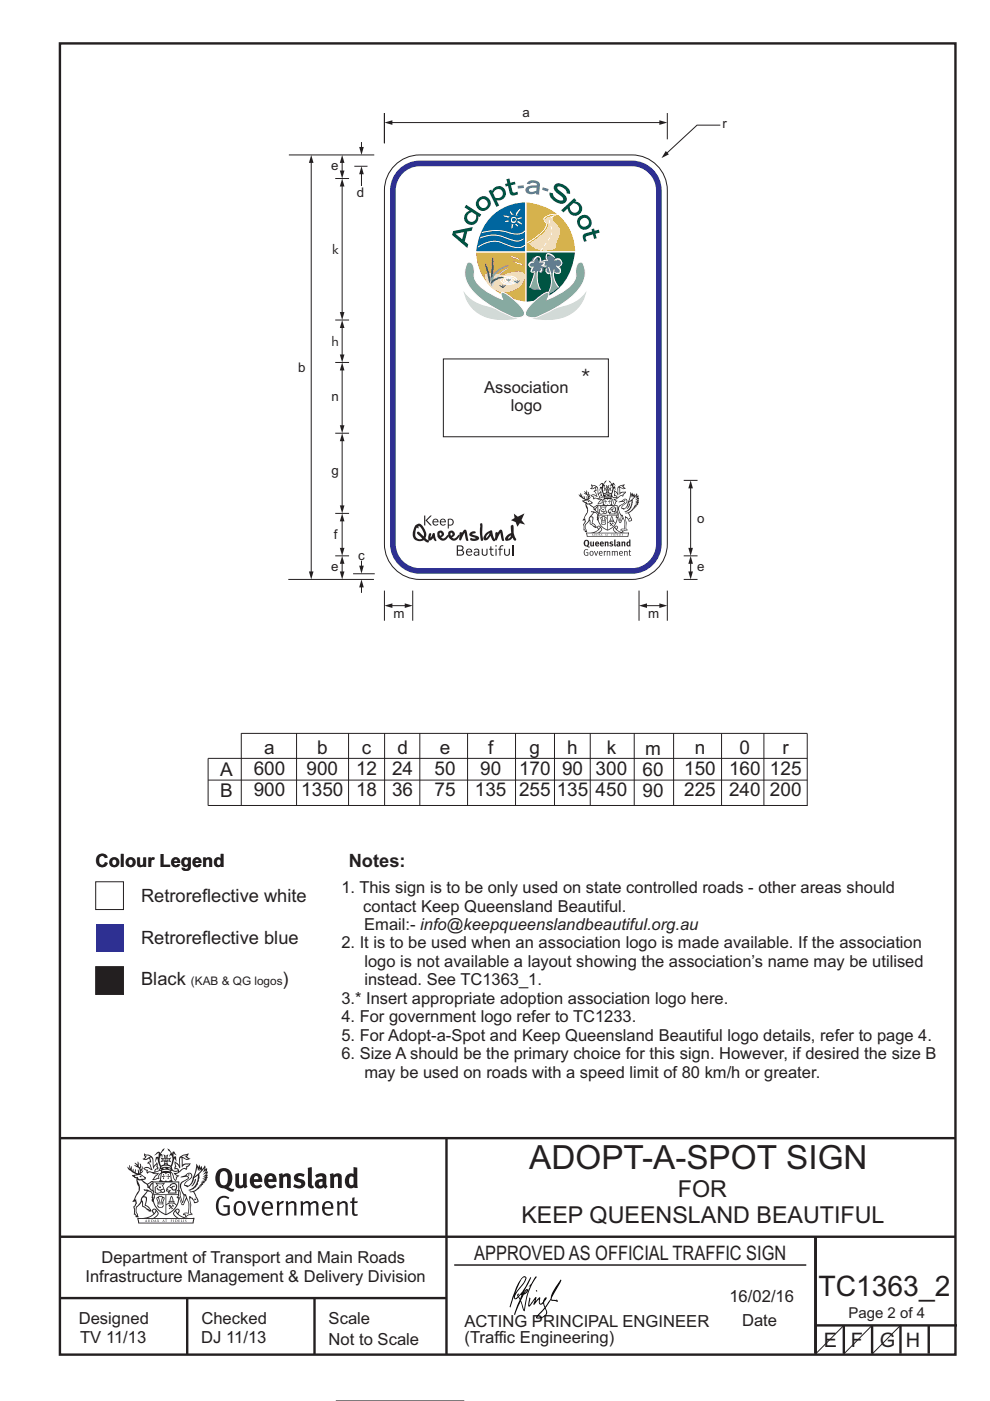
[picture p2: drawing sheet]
<svg xmlns="http://www.w3.org/2000/svg" width="210mm" height="297mm" viewBox="0 0 210 297" stroke-linecap="round" stroke-linejoin="round" font-family="sans-serif">
<defs><g id="words">
<text font-size="7.1" fill="#231f20" x="112.3" y="247.9">ADOPT-A-SPOT SIGN</text>
<text font-size="6" fill="#231f20" x="173.6" y="274.8">TC1363_2</text>
<g font-size="4.9" fill="#231f20">
<text x="143.8" y="253.8">FOR</text>
<text x="110.6" y="259.4">KEEP QUEENSLAND BEAUTIFUL</text>
</g>
<g font-size="4.2" fill="#231f20">
<text x="123.2" y="81.2">*</text>
<text x="100.6" y="267.2">APPROVED AS OFFICIAL TRAFFIC SIGN</text>
<text x="174.7" y="285.6">E</text>
<text x="180.5" y="285.6">F</text>
<text x="186.6" y="285.6">G</text>
<text x="192.1" y="285.6">H</text>
</g>
<g font-size="4" fill="#231f20">
<text x="56.1" y="159.8">a</text>
<text x="67.3" y="159.8">b</text>
<text x="76.7" y="159.8">c</text>
<text x="84.3" y="159.8">d</text>
<text x="93.3" y="159.8">e</text>
<text x="103.5" y="159.8">f</text>
<text x="112.3" y="159.8">g</text>
<text x="120.3" y="159.8">h</text>
<text x="128.7" y="159.8">k</text>
<text x="136.9" y="160">m</text>
<text x="147.4" y="159.8">n</text>
<text x="156.9" y="159.8">0</text>
<text x="166" y="159.8">r</text>
<text x="46.7" y="164.5">A</text>
<text x="53.8" y="164.3">600</text>
<text x="65" y="164.3">900</text>
<text x="75.5" y="164.3">12</text>
<text x="83.2" y="164.3">24</text>
<text x="92.2" y="164.3">50</text>
<text x="101.8" y="164.3">90</text>
<text x="110.1" y="164.3">170</text>
<text x="119.2" y="164.3">90</text>
<text x="126.3" y="164.3">300</text>
<text x="136.3" y="164.5">60</text>
<text x="145.1" y="164.3">150</text>
<text x="154.6" y="164.3">160</text>
<text x="163.3" y="164.3">125</text>
<text x="46.7" y="169">B</text>
<text x="53.8" y="168.8">900</text>
<text x="63.9" y="168.8">1350</text>
<text x="75.5" y="168.8">18</text>
<text x="83.2" y="168.8">36</text>
<text x="92.2" y="168.8">75</text>
<text x="100.7" y="168.8">135</text>
<text x="110.1" y="168.8">255</text>
<text x="118.1" y="168.8">135</text>
<text x="126.3" y="168.8">450</text>
<text x="136.3" y="169">90</text>
<text x="145.1" y="168.8">225</text>
<text x="154.6" y="168.8">240</text>
<text x="163.3" y="168.8">200</text>
</g>
<g font-size="3.9" fill="#231f20">
<text x="20.3" y="183.8">Colour Legend</text>
<text x="74" y="183.8">Notes:</text>
<text x="29.9" y="191.3">Retroreflective white</text>
<text x="29.9" y="200.2">Retroreflective blue</text>
<text x="29.9" y="208.9">Black</text>
<text x="59.9" y="208.9">)</text>
</g>
<g font-size="3.5" fill="#231f20">
<text x="102.7" y="83.3">Association</text>
<text x="108.4" y="87.2">logo</text>
<text x="72.4" y="189.4">1. This sign is to be only used on state controlled roads - other areas should</text>
<text x="77" y="193.3">contact Keep Queensland Beautiful.</text>
<text x="77.3" y="197.2">Email:- info@keepqueenslandbeautiful.org.au</text>
<text x="72.4" y="201.1">2. It is to be used when an association logo is made available. If the association</text>
<text x="77.3" y="205">logo is not available a layout showing the association’s name may be utilised</text>
<text x="77.3" y="208.9">instead. See TC1363_1.</text>
<text x="72.4" y="212.8">3.* Insert appropriate adoption association logo here.</text>
<text x="72.4" y="216.7">4. For government logo refer to TC1233.</text>
<text x="72.4" y="220.6">5. For Adopt-a-Spot and Keep Queensland Beautiful logo details, refer to page 4.</text>
<text x="72.4" y="224.5">6. Size A should be the primary choice for this sign. However, if desired the size B</text>
<text x="77.3" y="228.5">may be used on roads with a speed limit of 80 km/h or greater.</text>
<text x="21.5" y="267.8">Department of Transport and Main Roads</text>
<text x="18.1" y="271.8">Infrastructure Management &amp; Delivery Division</text>
<text x="16.7" y="280.7">Designed</text>
<text x="42.7" y="280.7">Checked</text>
<text x="69.7" y="280.7">Scale</text>
<text x="98.5" y="281.4">ACTING PRINCIPAL ENGINEER</text>
<text x="154.7" y="276.1">16/02/16</text>
<text x="157.4" y="281.2">Date</text>
<text x="17" y="284.8">TV 11/13</text>
<text x="42.7" y="284.8">DJ 11/13</text>
<text x="69.7" y="285.2">Not to Scale</text>
<text x="98.5" y="284.8">(Traffic Engineering)</text>
</g>
<text font-size="3.2" fill="#231f20" x="180" y="279.4">Page 2 of 4</text>
<g font-size="2.8" fill="#231f20">
<text x="110.8" y="24.7">a</text>
<text x="153.2" y="27.1">r</text>
<text x="70.2" y="36.1">e</text>
<text x="75.7" y="41.7">d</text>
<text x="70.5" y="53.9">k</text>
<text x="70.3" y="73.4">h</text>
<text x="63.2" y="78.8">b</text>
<text x="70.3" y="85.1">n</text>
<text x="70.3" y="100.8">g</text>
<text x="147.9" y="110.9">o</text>
<text x="70.8" y="114.4">f</text>
<text x="76" y="118.7">c</text>
<text x="70.2" y="121.1">e</text>
<text x="147.9" y="121">e</text>
<text x="83.5" y="131">m</text>
<text x="137.5" y="131">m</text>
</g>
<text font-size="2.5" fill="#231f20" x="40.5" y="208.9">(KAB &amp; QG logos</text>
</g></defs>
<g fill="none" stroke="#231f20" stroke-width=".51">
<path d="M12.7 9.2h190v278h-190zM12.7 241.3h189.9M94.7 241.4v45.8M12.7 275.2h82M12.7 262.2h190.1M39.7 275.2v12M66.7 275.2v12M173 262.2v24.8M173 281h30M179 281v6M185 281v6M191 281v6"/>
<path d="M197 281v6"/>
</g>
<path d="M96.4 268.2h74.6" fill="none" stroke="#231f20" stroke-width=".21"/>
<g fill="#231f20">
<path d="M47 248.5a2.55 2.55 0 0 0 0 2.7l.3 .1a.81 .81 0 0 0 1-.9v-.6a1.04 1.04 0 0 0-1.1-1.5zM46.3 248.1a1.82 1.82 0 0 1 2.1-.2 1.82 1.82 0 0 1 .9 1.9 2.29 2.29 0 0 1-.8 1.9l.7 .3h.5l-.2 .6a2.87 2.87 0 0 1-2-.7 2.12 2.12 0 0 1-1.7-3.1z" fill-rule="evenodd"/>
<path d="M49.9 248.9l.8-.2v2a.46 .46 0 0 0 .2 .6 .46 .46 0 0 0 .7-.2v-2.2l.7-.2v2.4l.2 .5-.6 .4-.2-.3a1.02 1.02 0 0 1-1.2 .2 1.02 1.02 0 0 1-.6-1.1z" fill-rule="evenodd"/>
<path d="M54 249.5l-.1 .5h.9a.49 .49 0 0 0-.2-.6 .49 .49 0 0 0-.6 .1zM53.4 249.2a1.34 1.34 0 0 1 1.6-.3 1.34 1.34 0 0 1 .6 1.5v.2h-1.7a.77 .77 0 0 0 .5 .8 .77 .77 0 0 0 .9-.3l.3 .4a1.59 1.59 0 0 1-2.1 .2 1.59 1.59 0 0 1-.4-2z" fill-rule="evenodd"/>
<path d="M57 249.5l-.1 .5h.9a.49 .49 0 0 0-.2-.6 .49 .49 0 0 0-.6 .1zM56.4 249.2a1.34 1.34 0 0 1 1.6-.3 1.34 1.34 0 0 1 .7 1.5v.2h-1.8a.77 .77 0 0 0 .5 .8 .77 .77 0 0 0 .9-.3l.3 .4a1.59 1.59 0 0 1-2 .2 1.59 1.59 0 0 1-.5-2z" fill-rule="evenodd"/>
<path d="M59.1 248.9l.8-.2 .1 .4a.95 .95 0 0 1 1-.3 .95 .95 0 0 1 .7 .8v2.3h-.8v-2.3a.46 .46 0 0 0-.8 .1v2.2h-.9z" fill-rule="evenodd"/>
<path d="M62.5 249.1a1.75 1.75 0 0 1 2.1-.1l-.2 .5-.6-.2a.43 .43 0 0 0-.6 .3l.4 .3a1.04 1.04 0 0 1 1.2 1.2 1.04 1.04 0 0 1-1.4 .9l-1.2-.4 .3-.6 1 .4 .4-.4a.88 .88 0 0 0-1-.5l-.4-.2-.1-.4z" fill-rule="evenodd"/>
<path d="M65.3 247.6l.8-.2 .1 3.8 .2 .2 .2 .5a.88 .88 0 0 1-1-.1 .88 .88 0 0 1-.3-1z" fill-rule="evenodd"/>
<path d="M67.8 250.6a.43 .43 0 0 0-.1 .7 .43 .43 0 0 0 .7-.1v-.7zM66.8 249.2a1.7 1.7 0 0 1 2.4 .1v1.8l.3 .4-.4 .5-.5-.3a1.03 1.03 0 0 1-1.7-.2 1.03 1.03 0 0 1 .8-1.5h.7v-.4a.8 .8 0 0 0-1.2 .1z" fill-rule="evenodd"/>
<path d="M69.9 248.9l.8-.2 .1 .4a.95 .95 0 0 1 1-.3 .95 .95 0 0 1 .7 .8v2.3h-.8v-2.3a.46 .46 0 0 0-.8 .1v2.2h-.8z" fill-rule="evenodd"/>
<path d="M74.3 249.5a1.48 1.48 0 0 0 0 1.7l.4 .1 .3-.2v-1.5l-.3-.2zM75 247.4l.8 .2 .1 4.3h-.7l-.1-.2a1.26 1.26 0 0 1-1.4 0 1.26 1.26 0 0 1-.6-1.3 1.29 1.29 0 0 1 .5-1.3 1.29 1.29 0 0 1 1.4-.2z" fill-rule="evenodd"/>
<path d="M46.4 253.9a1.72 1.72 0 0 1 2.2 0l-.2 .3a1.24 1.24 0 0 0-1.4-.1 1.24 1.24 0 0 0-.7 1.3 1.49 1.49 0 0 0 1.3 2l.7-.2v-1.3h-.9l-.1-.4h1.4v2a1.93 1.93 0 0 1-2.2-.1 1.93 1.93 0 0 1-.7-2.2l.2-.7z" fill-rule="evenodd"/>
<path d="M50.3 255.2a1.65 1.65 0 0 0 .3 2.2 .99 .99 0 0 0 1-1.5 .78 .78 0 0 0-.4-.8 .78 .78 0 0 0-.9 .1zM50 254.9a1.33 1.33 0 0 1 1.6-.1 1.33 1.33 0 0 1 .5 1.5 1.31 1.31 0 0 1-1.3 1.5 1.31 1.31 0 0 1-1.3-1.6l.1-.5z" fill-rule="evenodd"/>
<path d="M52.5 254.7l.4-.1 .9 2.6 .8-2.5h.5l-1.1 3h-.5z" fill-rule="evenodd"/>
<path d="M56.2 255.2l-.2 .7h1.4a.7 .7 0 0 0-.3-.8 .7 .7 0 0 0-.9 .1zM55.9 255a1.22 1.22 0 0 1 1.5-.2 1.22 1.22 0 0 1 .5 1.5h-1.9a.93 .93 0 0 0 .5 1 .93 .93 0 0 0 1.2-.2l.1 .3a1.43 1.43 0 0 1-1.7 .1 1.43 1.43 0 0 1-.6-1.7z" fill-rule="evenodd"/>
<path d="M58.7 254.8l.4-.2 .1 .5 .4-.3 .6-.2-.2 .6a.66 .66 0 0 0-.8 .6v1.9h-.4z" fill-rule="evenodd"/>
<path d="M60.6 254.8l.4-.2 .1 .5a.94 .94 0 0 1 1-.4 .94 .94 0 0 1 .8 .7v2.3h-.5l-.1-2.5a.81 .81 0 0 0-1.2 .3v2.2h-.4z" fill-rule="evenodd"/>
<path d="M63.7 254.7l.5-.1 .1 .5 .4-.3a.78 .78 0 0 1 1.1 .3 .9 .9 0 0 1 1-.5 .9 .9 0 0 1 .7 .8v2.3h-.4l-.1-2.5a.67 .67 0 0 0-1.1 .3v2.2h-.5v-2.4l-.4-.2-.7 .4v2.2h-.5z" fill-rule="evenodd"/>
<path d="M69 255.2l-.2 .7h1.4a.7 .7 0 0 0-.3-.8 .7 .7 0 0 0-.9 .1zM68.7 255a1.22 1.22 0 0 1 1.5-.2 1.22 1.22 0 0 1 .5 1.5h-1.9a.93 .93 0 0 0 .5 1 .93 .93 0 0 0 1.2-.2l.1 .3a1.44 1.44 0 0 1-1.7 .1 1.44 1.44 0 0 1-.6-1.7z" fill-rule="evenodd"/>
<path d="M71.4 254.8l.5-.2 .1 .5a.94 .94 0 0 1 1-.4 .94 .94 0 0 1 .7 .7v2.3h-.4l-.1-2.5a.81 .81 0 0 0-1.2 .3v2.2h-.5z" fill-rule="evenodd"/>
<path d="M74.7 254l.5-.2v.9h.7l-.1 .4h-.7l.1 2.2 .1 .1h.5l.1 .3a.75 .75 0 0 1-1.2-.6v-2h-.4v-.4h.4z" fill-rule="evenodd"/>
<path d="M30.8 244.9l1.1 .3-.9 .5h-.4l.5-.5zM31.8 245.5l.2-.1a2.44 2.44 0 0 1 .4 2l.1 .4 .7-1-.1 .6 .3 .3a.57 .57 0 0 0-.6 .8l-1-.2-.5 .2 .1-.5-.7-.2 .6-.2 1 .5 .1-.1-.6-1.3-.2-.1 .5-.1zM30.7 244.5l-.2 .4 .3 .4-.6 .4a1.04 1.04 0 0 0 1.4-.1l.2 .7h-.4l-.2 .4a.94 .94 0 0 1 .9 1.1l-.2-.1a1.16 1.16 0 0 0-1.5-.1l.3 .4 .4 .2 .1 .5 .2 .2v-.2a.94 .94 0 0 1 1.1 .2h.9l-1.2 1.2a1.13 1.13 0 0 0 1.2-.2l.4-.1-.1-.4 .5-.7a.83 .83 0 0 0-.6 1.1l-.3-.1-.7 .3 1.1-1.4-.5 .2-.5-.1 1.3-.5-.2-.2-.8 .4v-.3l.2-.2 .3 .1 .1-.3-.2-.4v-.6l-.2-.3-.6 .9v-.7a1.42 1.42 0 0 0-1.7-1.8z" fill-rule="evenodd"/>
<path d="M38.5 245.3l.5-.3 .7-.1-.6 .3 .8 .5h-.3zM38.3 245.5h.2l.1 2a1.69 1.69 0 0 1 1.5-.7l-.7 .5 .1 .5a1.1 1.1 0 0 0-1.5 .6l-.1-.5-.2-.2h-.5l.2-.4-.2-.7a1.42 1.42 0 0 1 .8 1.1l.2-.1zM37.1 246.2l.1 1-.2 .3v.5l.6-.1 .1 .2a.96 .96 0 0 1-1.1-.1l-.1 .1a1.06 1.06 0 0 0 1.3 .2v.1a.72 .72 0 0 1-1 .2l.3 .5 .6 .3-.4 .1-.1 .7-.3-.4-.3-1.1-.4-.4 .4 .9a1.54 1.54 0 0 0 .6 1.2l.2-.3a.58 .58 0 0 1 .5-.7l.1-.2h-.3l-.4-.3 .9-.5a.93 .93 0 0 1 1.1-.5l.1 .2 .2-.1 .1-.5a.99 .99 0 0 0 .7-.9l-1.3 .1-.4 .3v-1.5l.9 .4 .8-.3h-.3l-.5-.4 .4-.7-.7 .2a1.46 1.46 0 0 0-1.3 2.1v.4l-.2-.4z" fill-rule="evenodd"/>
<path d="M35.6 248.9l.2 .1-.1 .4h.3l-.3 .1v.5l-.1-.6h-.3l.3-.1z" fill-rule="evenodd"/>
<path d="M34.6 248.9l.2 .1-.1 .3 .4 .1h-.4v.6l-.1-.5-.3-.1h.3z" fill-rule="evenodd"/>
<path d="M34.3 248.8a.57 .57 0 0 1 .9 .2 .57 .57 0 0 1 .9-.2l.2 1.4-.2 .1a.57 .57 0 0 1-.9-.1 .69 .69 0 0 1-1.1 0zM34.2 248.1l-.3 2.1-.2 .4h2.9l-.1-.4-.3-2.1h-.2v.3l-.8-.1-.9 .1 .1-.3z" fill-rule="evenodd"/>
<path d="M34.2 252.4a.3 .3 0 0 0 .6 0 .3 .3 0 0 0-.6 0zM33.3 251l.3 .3-.3 .3a.79 .79 0 0 0 0 1.3l.8-.2-.1-.3a.55 .55 0 0 1-.7-.6h.1l.1 .3 .4 .1 .8-.2-.4-.7 .4-.3-.7 .1zM33 250.7l1.1 .2 .9-.2-.4 .7 .4 1.1a.56 .56 0 0 1-.8 .3l-.2 .1a.73 .73 0 0 1-.9 .1 .73 .73 0 0 1-.3-.9v-.4l.5-.4z" fill-rule="evenodd"/>
<path d="M35.6 251.9l.7-.5a.58 .58 0 0 1 1-.1 .58 .58 0 0 1-.5 .9l-.2-.3a.43 .43 0 0 1 .6-.3v-.1a.57 .57 0 0 0-.8 .2l-.2-.1-.3 .2 .4 .1a.55 .55 0 0 0 .9 .5v.5h-1.3l.3-.4-.1-.2-.6 .1 .2-.2-.2-.1zM35.4 251.8l-.1 .2a.39 .39 0 0 0 .2 .7l.3-.1-.2 .5h1.9l-.1-.8a.86 .86 0 0 0-.1-1.4 .86 .86 0 0 0-1.3 .4z" fill-rule="evenodd"/>
<path d="M36 254.8h.8v.2h-.8zM36.4 253.8l.2 .8h-.4zM36.4 253.5l-.3 .5-.1 .6h-.2v.4l-.7 .4 .1 .2a1.48 1.48 0 0 1 2.2 .1l.2-.1-.6-.5v-.5h-.2l-.1-.6z" fill-rule="evenodd"/>
<path d="M35.8 255.4l.3 .1 .2 .3 .3-.2-.2-.2a.38 .38 0 0 1 .4 .5l-.1-.2-.3 .3 .3 .2-.3 .2-.1-.3-.4 .3-.1-.2 .4-.3-.2-.1-.1 .1z" fill-rule="evenodd"/>
<path d="M34.5 254h.2v.2l-.3 .6h-.1zM33.6 255.3h.9v.2a.55 .55 0 0 1-.8 .4v-.2h-.2zM33.4 254h.2l.2 .8h-.2zM33.6 255h.8l.1 .1-.8 .1zM33.8 253.7h.5l-.2 1.1h-.2zM33.3 253.8l-.1 .3 .3 1.2a.48 .48 0 0 0-.1 .5 .48 .48 0 0 0 .4 .3l.6-.1a.49 .49 0 0 0 .2-.7l.3-1.2-.1-.3a1.42 1.42 0 0 0-1.5 0z" fill-rule="evenodd"/>
<path d="M33.6 251.6h.5l.1 .3h-.4z" fill-rule="evenodd"/>
<path d="M41.3 250.1l.3-.2-.2 .9-.6 .7h-.2l.5-.7z" fill-rule="evenodd"/>
<path d="M39.7 249l.3-.2 .5 .2a.88 .88 0 0 1-.6 1.1 1.22 1.22 0 0 0-.8 1.3l.5 .2a.72 .72 0 0 0 .9-.4l.5-.8 .2-.6 .8-.6v.3a2.85 2.85 0 0 1-2 2.8l.1 .1a2.13 2.13 0 0 0 1.9-1.5l-.1-.2a2.01 2.01 0 0 0 .3-1.8l1.2-1.3-.4 1 .7-.5-.7 1 .8-.4-.8 .8 .7-.1-.9 .5 .8-.1-.8 .4h.7l-.8 .3 .3 .2h-.4l.2 .4-.4-.1 .2 .3h-.4l.1 .3h-.1a2.16 2.16 0 0 1-2 1l.1 .2h.4a.76 .76 0 0 1 .7 .7l.5 1.2-.6 .2a1.45 1.45 0 0 0-1.2-1.3l.3 1.8-.1 1.9 .4 .2a1.07 1.07 0 0 0-1.2 .4v-.3l-.5-.2a.87 .87 0 0 1 1-.1l.1-.7a4.4 4.4 0 0 0-.6-3.1l-.1-.3h-.2a2.16 2.16 0 0 1-.7-2.2l.3-.3 1.2-.8a.55 .55 0 0 0-.4-.7zM37.8 252.4a.76 .76 0 0 1 .3 1.1l.6 1.6 .4-1.7 .2 .1a.61 .61 0 0 1-.1 .9l-.3 .9h-.2l-.7-1.6-.3 .1a1.18 1.18 0 0 0 .1-1.4zM41.8 247.5l.2 .8 .3-.6v.6l.3-.5a1.9 1.9 0 0 1-1.1 1.4l-.3 .3zM38.2 249.6l1.4-.1 .2 .1v.3l-.5 .3a1.26 1.26 0 0 0-1 1.9l.2 .7a1.84 1.84 0 0 1 .2 2l-.4-1.3a.96 .96 0 0 0-.4-1.3l-.4 .3a.78 .78 0 0 1-.1 1.3l.2 .2h.4l.4 1.1a.38 .38 0 0 0 .2 .4 .38 .38 0 0 0 .4-.1l.6-1.2a2.94 2.94 0 0 1 .3 2.5v.5l-.8-.1-.3 .4v.2l.4-.1 .1 .4 .2 .1a1.02 1.02 0 0 1 1.3-.5l-.1-.4-.3-.1 .2-1.7-.3-1.4 .1 .1a1.14 1.14 0 0 1 .7 .9 .63 .63 0 0 0 .9-.2 .63 .63 0 0 0-.2-.8l-.6-1.3 .9-.6 .2-.3 .2-.1v-.2h.3l-.1-.3h.4l-.1-.3 .5-.1-.2-.2 .5-.4 .1-.2-.3 .1 .5-.6-.3 .1 .3-.6-.4 .1 .4-.5v-.3l-.3 .2 .1-.6v-.3l-.4 .3-.1-.8-.5 .8-.2-.7-.2 .5-.3-.8-.1 .6-.5-.8-.1 1.4-.7 1.9a1.81 1.81 0 0 1-.9 1.4l-.6-.2a1.75 1.75 0 0 1 1.1-1.2 .75 .75 0 0 0 .1-1.3 .75 .75 0 0 0-1.2 .5z" fill-rule="evenodd"/>
<path d="M41.2 254.2l.3-.1 .1 .3h-.4z" fill-rule="evenodd"/>
<path d="M29.4 258.4h11.6l-.2 .8h-11.3zM31.3 258.2l.5-.1a2.48 2.48 0 0 0 1.4-1.3l.2 .6-.5 .5-.4 .3zM32.5 256.6l.3-.2 .2 .2-.3 .6zM37.2 256.8a2.65 2.65 0 0 0 1.8 1.4h-1.1l-.5-.3-.5-.5zM37.4 256.6l.2-.2 .3 .2-.3 .6zM29.2 258.2l.1 1.2h11.7l.3-1.1-.2-.1a4.1 4.1 0 0 1-3.3-.9l.3-.4-.1-.5a1.06 1.06 0 0 0-1.3 .9l.2 .4 .6 .5h-4.7l.3-.1a.84 .84 0 0 0 .6-.7 .84 .84 0 0 0-.5-.9l-.3-.2-.5 .1-.1 .5 .3 .4a4.2 4.2 0 0 1-3.4 .9z" fill-rule="evenodd"/>
<path d="M31 258.7l.1 .2h-.2zM31 258.6l-.3 .5 .4-.1 .2 .1z" fill-rule="evenodd"/>
<path d="M31.3 258.6h.2v.4a.25 .25 0 0 0 .3-.1 .25 .25 0 0 0-.1-.3h.1a.29 .29 0 0 1 0 .4 .29 .29 0 0 1-.4 0 .29 .29 0 0 1 0-.4z" fill-rule="evenodd"/>
<path d="M32.2 258.6a.22 .22 0 0 1 .3 .2 .22 .22 0 0 1-.3 .2zM32 258.6v.5a.33 .33 0 0 0 .5-.1 .33 .33 0 0 0 0-.4 .33 .33 0 0 0-.5 0z" fill-rule="evenodd"/>
<path d="M32.9 258.7l.1 .2h-.2zM32.9 258.6l-.2 .5 .3-.1 .2 .1z" fill-rule="evenodd"/>
<path d="M33.3 258.6h.2v.2l.3-.2-.2 .2 .2 .3-.3-.2-.1 .2h-.1l.2-.3z" fill-rule="evenodd"/>
<path d="M34.7 258.7l.1 .2h-.2zM34.7 258.6l-.3 .5 .4-.1 .2 .1z" fill-rule="evenodd"/>
<path d="M35 258.6h.4h-.1v.5h-.2l.1-.5z" fill-rule="evenodd"/>
<path d="M36.2 258.6h.3h-.2v.2h.2h-.2l.1 .3h-.2z" fill-rule="evenodd"/>
<path d="M36.7 258.6h.2v.5h-.2z" fill-rule="evenodd"/>
<path d="M37.3 258.6a.22 .22 0 0 1 .3 .2 .22 .22 0 0 1-.3 .2zM37.1 258.6v.5a.33 .33 0 0 0 .5-.1 .33 .33 0 0 0 0-.4 .33 .33 0 0 0-.5 0z" fill-rule="evenodd"/>
<path d="M37.8 258.6h.3h-.1v.2h.1h-.1v.2l.1 .1h-.3z" fill-rule="evenodd"/>
<path d="M38.3 258.6h.3l-.1 .4 .2 .1h-.4z" fill-rule="evenodd"/>
<path d="M38.9 258.6h.2v.5h-.2z" fill-rule="evenodd"/>
<path d="M39.3 258.6h.2l-.2 .1 .2 .2-.1 .2h-.1v-.2l.2 .1z" fill-rule="evenodd"/>
<path d="M34.2 247.4a1.51 1.51 0 0 1 2 .2 2.67 2.67 0 0 0-2.1 0zM35.7 247.6l.4 .2 .1 .2-.4-.1zM34.6 247.7l.4-.1 .2 .2h-.4zM34 247.9l.3 .1-.3 .1zM34.9 246.9l.3-.2 .2 .2zM34.9 245.7h.2v.4h-.2zM35 245.1l.2 .2 .2-.2-.1 .4h-.2zM35.1 246.3h.2l.1 .4-.2-.2-.2 .2zM35.3 245.7h.2v.4h-.2zM34.4 245.7l.3 .1v.2l-.3 .1 .2-.2zM35.7 245.8l.3-.1-.2 .2 .2 .2-.4-.1zM32.7 244.9l1-.5-.1 1-.2-.1-.4 .1-.2 1.1 .5-1 .2 .9a1.84 1.84 0 0 1 .3 1.7l.4 .1a2.48 2.48 0 0 1 2.2 .1l.2-.3-.2-.7 .7-1.7 .4 .6-.2-1-.2-.1-.2 .3v-.9l.6 .4-.6-.7h-.3l-.1 .4-.5-.8-.5-.3 .2 .4 .5 .6-.4 .7 .4-.3a2.06 2.06 0 0 1 0 2.2l-.6-.2-.1-.6 .1-.1 .8 .2-.4-.5 .4-.5-.7 .2-.2-.2 .2-.7-.5 .4-.5-.4 .2 .7-.2 .2-.7-.2 .4 .5-.4 .5 .7-.2 .2 .1-.2 .6-.5 .2a2.02 2.02 0 0 1 0-2.2l.3 .5-.1-.6-.3-.1 .8-1.2-.5 .3-.4 .7-.2-.3a.8 .8 0 0 0-.8 .5z" fill-rule="evenodd"/>
<path d="M29.2 250.1l.3 .2a.61 .61 0 0 1 .8 .3l.3 .2a.8 .8 0 0 1 .6 1l.4 .1 .5 .6a1 1 0 0 1 .5 1l-.1 .7v-.5h-.1a.96 .96 0 0 0-.8-1.3l-.3-.2h-.6l-.1-.1-.2 .1 .2 .3h.5l-1.1 1.4-.2 .9-.4 .6a1.33 1.33 0 0 0-.5 1.8l.2 .5a1.26 1.26 0 0 1-.5-1.4l-.1-.4a1.56 1.56 0 0 0 .4-1.7l-.3 .2 .2-.5a3.2 3.2 0 0 0 .7-3zM30.4 253.9h.4a2.06 2.06 0 0 1-.1 1.6l.7 .5 .4 .5-.6-.2-.8-.6-.1-.9a.51 .51 0 0 1 .1-.9zM28.6 249.3a1.52 1.52 0 0 1 2.1 .6l-1.1 .1-.2-.1-.2-.4-.4 .1zM27.5 247v.8l-.3-.4-.2 .1a3.1 3.1 0 0 0 2 1.5l-1 .1 .5 .6 .5 .1v1.1a1.84 1.84 0 0 1-.2 2.5l-.4 .9-.4 .4 .3 .1 .4-.1 .1 .4-.2 .5-.3 .2 .1 1.8 .2-.1 .2 .6h.2l.4-.1-.1-.5a1.3 1.3 0 0 1-.1-1.6l.8-1.1 .2 1.1 .6 .2 .4 .6 .2-.2 .2 .4 .5-.1a1.85 1.85 0 0 0-1.2-1.3l.1-.3a1.39 1.39 0 0 0 0-1.5h-.5l.5-.6a.66 .66 0 0 1 .9-.4 .66 .66 0 0 1 .3 .9l-.1 .4h.2v.1l-.2 .3 .2 .5 .2-.3a2.24 2.24 0 0 0 .1-2.2 .73 .73 0 0 1-.7-.6 .73 .73 0 0 1 .5-.8l.1-.2a.94 .94 0 0 0-.9 .8 .48 .48 0 0 1-.1-.5 .48 .48 0 0 1 .5-.3l.5-.3a.51 .51 0 0 0-.8 .2l-.5 .3-1-.8 .6-.1 .1-.5-1.1-.7 .5-.4v-.4l-.5 .5 .1-.2a.69 .69 0 0 0 .2-1.1v.5l-.3 .2 .1-1.1-.3-.2 .1 .6-.1 .2-.4-1.2v.6l-.7-.3 .6 .6-.6-.2 .2 .3a1 1 0 0 1 .8 1.5l-.2-.8v.8l-.5-.2-.1-.7-.2 .6-.2-.1v-.6l-.2 .4-.2-.2 .1-.7-.2 .5z" fill-rule="evenodd"/>
<path d="M29.5 249.5l.3-.2 .3 .3z" fill-rule="evenodd"/>
<path d="M32.4 250.5h5.6v2l-.2-.1v-1.7h-5.2v2.5h5.2v-.8l.1 .2-.1 1.1v-.3h-2.5v4a4.1 4.1 0 0 0 2.6-3.6l.1-.1a4 4 0 0 1-2.8 3.9 4.2 4.2 0 0 1-2.8-4.7l.1 1.3 .1-.1a3.8 3.8 0 0 0 2.5 3.3v-4h-2.5l-.2-.9z" fill-rule="evenodd"/>
<circle cx="40" cy="249.1" r=".17"/>
</g>
<g fill="#000">
<path d="M111.6 273.7l.2-.2-.5 .7zM110.4 274.5l.2 .1-.3 .8-.2-.5zM110.9 270.9h.5a9.3 9.3 0 0 1-2 3.1l-.1 .3 1-2.5zM110.6 271a14.7 14.7 0 0 0-2.2 4.9l-.3 1.2 .1 .1 .8-2.3a.42 .42 0 0 0 .2 .6 .42 .42 0 0 0 .6-.3l.2-.1 .2 .5-1.1 3.2h.2l1.1-2.9 .6 1.9 .2 .2 .2-.5a13.5 13.5 0 0 1 2-6.2l.4-.5-.1-.2-1.6 2.1 .4-.1a14.9 14.9 0 0 0-1.3 5.1l-.4-1.1a1.39 1.39 0 0 1 .2-1.9l.1-.2a.92 .92 0 0 0 .8-1.2 .75 .75 0 0 0-.8 .7l-.1 .2 1.6-3.4h-.1l-.4 .7a10.5 10.5 0 0 1-2.2 3.3l.2-.5a.32 .32 0 0 0-.4 .2 .32 .32 0 0 0 .1 .4l-.5 .4a3.2 3.2 0 0 1 1.1-2.3l.5-.6a2.49 2.49 0 0 0 .7-1.6l-.4-.2z" fill-rule="evenodd"/>
<path d="M113.7 273.6l.3 .2h-.3z" fill-rule="evenodd"/>
<path d="M115.6 277.5a1.15 1.15 0 0 1 .1 1.3 1.15 1.15 0 0 1-1.2 .5l-.6 .1zM112.2 275.2l-.2 1.6 .2 .2 1.2-1.5-.2 1.1 1.1-1.1a.94 .94 0 0 0 .4 1.1l.5-.3 .3 .9-1.2 1.3a.98 .98 0 0 0-.5 1 1.9 1.9 0 0 0 2.3-1.3l-.1-.2a1.02 1.02 0 0 1 .2-1.4l.6-1 1.5 .3-.2-.4v.2l-1.1-.1v-.3l2-3.6 .1-.2-.2-.2-1.7 2.8a6.6 6.6 0 0 1-1.6 2.9l-.1-.2a1.01 1.01 0 0 1 .4-1.4l.1-.2-.3-.1-.4 .4-.1 .5-.6 .4-.1-.4 .1-.9-.2-.1-.9 1 .3-1h-.2l-1.4 1.8 .3-1.5v-.1z" fill-rule="evenodd"/>
</g>
<path d="M71.2 297h27.3M179 281l-6.2 6.2M185 281l-6.2 6.2" fill="none" stroke="#231f20" stroke-width=".21"/>
<path d="M20.3 205h5.9v5.8h-5.9z" fill-rule="evenodd" fill="#231f20" stroke="#231f20" stroke-width=".21"/>
<path d="M20.3 187h5.9v5.8h-5.9z" fill-rule="evenodd" fill="#fff" stroke="#231f20" stroke-width=".21"/>
<path d="M20.3 195.9h5.9v5.9h-5.9z" fill="#2e3092"/>
<g fill="none" stroke="#231f20" stroke-width=".21">
<path d="M81.5 24v6.4M51.2 155.5h120M51.2 155.4v15.4M62.9 155.4v15.4M73.9 155.4v15.4M81.6 155.4v15.4M89 155.4v15.4M99.2 155.4v15.4M109.3 155.4v15.4M117.6 155.4v15.4M125.2 155.4v15.4M134.5 155.4v15.4"/>
<path d="M142.9 155.4v15.4M153 155.5v15.4M162 155.4v15.4M171.2 155.5v15.4M44.1 165.4h127.1M171.2 160.8h-127.1v10h127.1M191.1 280.9l-6.1 6.2"/>
</g>
<path d="M83.4 35.4a7.5 7.5 0 0 1 5.6-2.5h45a7.5 7.5 0 0 1 7.5 7.5v75a7.5 7.5 0 0 1-7.5 7.5h-45a7.5 7.5 0 0 1-7.5-7.5v-75a7.5 7.5 0 0 1 1.9-5z" fill-rule="evenodd" fill="#fff" stroke="#231f20" stroke-width=".21"/>
<path d="M84.6 35.9a6.3 6.3 0 0 1 4.4-1.8h45a6.3 6.3 0 0 1 6.3 6.3v75a6.3 6.3 0 0 1-6.3 6.3h-45a6.3 6.3 0 0 1-6.3-6.3v-75a6.3 6.3 0 0 1 1.9-4.5z" fill-rule="evenodd" fill="#2e3092"/>
<path d="M85.8 36.5a5.1 5.1 0 0 1 3.2-1.2h45a5.1 5.1 0 0 1 5.1 5.1v75a5.1 5.1 0 0 1-5.1 5.1h-45a5.1 5.1 0 0 1-5.1-5.1v-75a5.1 5.1 0 0 1 1.9-3.9z" fill-rule="evenodd" fill="#fff"/>
<g fill="#231f20">
<path d="M124.4 106.8a2.38 2.38 0 0 1 1.5 1.1v.2a1.41 1.41 0 0 1 1.1 1.4l-.1 .4-.1-.3a.98 .98 0 0 0-1.3-1.2h-.2l.1 .2h.4l-.8 1.1-.4 1a1.35 1.35 0 0 0-.3 1.8h-.1a.88 .88 0 0 1-.3-1v-.3a1.17 1.17 0 0 0 .2-1.3l-.2 .2 .2-.5a1.93 1.93 0 0 0 .3-2.5zM125.2 109.7h.4l-.1 1.1 .1 .2a.59 .59 0 0 1 .6 .6l-.3-.2a.92 .92 0 0 1-.7-1l-.2-.3zM123.9 106.2a1.05 1.05 0 0 1 1.6 .5l-.8 .1-.3-.4h-.3zM122.8 104.8v.1a2.12 2.12 0 0 0 1.4 1.1l-.7 .1 .4 .5h.3v.7a1.64 1.64 0 0 1-.2 2.2l-.5 .8h.5l.1 .3-.4 .5 .1 1.3h.2l.1 .4h.4l-.1-.2a1.31 1.31 0 0 1 .4-1.9l.2-.3 .1 .1a1.15 1.15 0 0 0 .9 1.2l.2 .2 .4-.1-.3-.5-.7-.5 .2-1.2-.4-.1 .3-.4a.5 .5 0 0 1 .7-.3 .5 .5 0 0 1 .2 .7l.1 .9a1.79 1.79 0 0 0 .2-1.8l-.4-.3a.57 .57 0 0 1 .3-.8v-.2l-.3 .1-.3 .6-.2-.4 .8-.4-.3-.1-.6 .4-.8-.6 .5-.1 .1-.3-.9-.5 .4-.6-.3 .3 .3-.6-.1-.4-.2 .6-.1-1h-.1v.6l-.3-.9v.5l-.5-.3 .4 .5-.5-.2a1.23 1.23 0 0 1 .9 1.3l-.3-.6v.6l-.3-.1v-.5l-.2 .4-.2-.1v-.4l-.1 .3-.1-.7-.2 .4-.2-.6v.6z" fill-rule="evenodd"/>
<path d="M124.3 114.7a.5 .5 0 0 0-.2 .6 .5 .5 0 0 0 .5 .3v-.8zM123.9 114.7a.68 .68 0 0 1 1.1 .1 .68 .68 0 0 1-.3 1l.4 .1v.2h-.3a1.11 1.11 0 0 1-1-.9z" fill-rule="evenodd"/>
<path d="M125.2 114.8h.3l.1 .9 .1-.1v-.7l.3-.1v1h-.7z" fill-rule="evenodd"/>
<path d="M126.5 115.1v.1h.3l-.1-.2zM126.3 114.9a.45 .45 0 0 1 .6 0 .45 .45 0 0 1 .2 .5h-.6v.2h.5l.1 .1a.54 .54 0 0 1-.8 0 .54 .54 0 0 1 0-.8z" fill-rule="evenodd"/>
<path d="M127.5 115.1v.1h.3l-.1-.2zM127.3 114.9a.45 .45 0 0 1 .6 0 .45 .45 0 0 1 .2 .5h-.6v.2h.5l.1 .1a.54 .54 0 0 1-.8 0 .54 .54 0 0 1 0-.8z" fill-rule="evenodd"/>
<path d="M128.2 114.9l.3-.1v.1a.31 .31 0 0 1 .3-.1 .31 .31 0 0 1 .3 .3v.7h-.3l-.1-.8-.2 .1v.7h-.2z" fill-rule="evenodd"/>
<path d="M129.3 115l.4-.2 .3 .1v.2h-.4a.41 .41 0 0 1 .4 .3 .41 .41 0 0 1-.1 .4h-.7l.1-.2 .4 .1 .1-.1a.49 .49 0 0 1-.5-.6z" fill-rule="evenodd"/>
<path d="M130.3 114.4h.2v1.2l.2 .2-.4-.1z" fill-rule="evenodd"/>
<path d="M131.1 115.4v.2h.2v-.2zM130.8 114.9a.45 .45 0 0 1 .4-.1 .45 .45 0 0 1 .4 .4v.5l-.1 .2-.1-.1a.33 .33 0 0 1-.6-.1 .33 .33 0 0 1 .2-.5h.3v-.1h-.4z" fill-rule="evenodd"/>
<path d="M131.8 114.9l.2-.1 .1 .1a.31 .31 0 0 1 .3-.1 .31 .31 0 0 1 .2 .3v.7h-.2l-.1-.8-.2 .1v.7h-.3z" fill-rule="evenodd"/>
<path d="M133.2 115.1v.5h.1h.2v-.5zM133.5 114.4h.2l.1 1.4h-.4a.49 .49 0 0 1-.6-.5 .49 .49 0 0 1 .7-.4z" fill-rule="evenodd"/>
<path d="M124 116.6l.4-.2 .3 .2v.1a.52 .52 0 0 0-.7 .4 .52 .52 0 0 0 .6 .6v-.5h-.2l-.1-.1h.5v.6a.7 .7 0 0 1-1-.2 .7 .7 0 0 1 .2-.9z" fill-rule="evenodd"/>
<path d="M125.3 117l.1 .7a.34 .34 0 0 0 .3-.4 .34 .34 0 0 0-.4-.3zM125 117.4a.5 .5 0 0 1 1 0 .5 .5 0 0 1-1 0z" fill-rule="evenodd"/>
<path d="M126 116.8h.2l.2 .9 .3-.9h.2l-.4 1h-.1z" fill-rule="evenodd"/>
<path d="M127.3 117l-.1 .2h.4l-.1-.2zM127.1 116.9a.4 .4 0 0 1 .5 0 .4 .4 0 0 1 .2 .5h-.6l.1 .3h.5a.46 .46 0 0 1-.7-.1z" fill-rule="evenodd"/>
<path d="M128 116.8h.2v.2l.4-.2-.4 .3v.7h-.1z" fill-rule="evenodd"/>
<path d="M128.7 116.9l.1-.1 .1 .2 .3-.2 .2 .2v.8h-.1v-.8l-.2-.1-.2 .2v.7h-.2z" fill-rule="evenodd"/>
<path d="M129.7 116.8h.2v.2l.3-.2 .3 .2 .4-.2 .1 1h-.1l-.2-.9-.2 .2v.7h-.2v-.8h-.1l-.3 .1v.7h-.1z" fill-rule="evenodd"/>
<path d="M131.6 117l-.1 .2h.4l-.1-.2zM131.4 116.9a.4 .4 0 0 1 .5 0 .4 .4 0 0 1 .2 .5h-.6l.1 .3h.5a.46 .46 0 0 1-.7-.1z" fill-rule="evenodd"/>
<path d="M132.3 116.9l.2-.1v.2l.3-.2 .3 .2v.8h-.1l-.1-.8-.1-.1-.3 .2v.7h-.1z" fill-rule="evenodd"/>
<path d="M133.5 116.6l.1-.1v.3h.3l-.3 .1v.7l.2 .1v.1l-.3-.1v-.8h-.2z" fill-rule="evenodd"/>
<path d="M125.5 103l.9 .2-1 .4 .4-.5zM126.3 103.4l.2-.1 .2 .3 .2 1.5 .5-.7-.1 .4 .2 .3h-.3l-.2 .5-.7-.1-.3 .2 .1-.4-.6-.2 .4-.1 .8 .3-.3-.9-.3-.2 .4-.1zM125.5 102.6l-.1 .3 .2 .3-.5 .3a.78 .78 0 0 0 1.1-.1l.1 .6h-.2l-.2 .3a.83 .83 0 0 1 .6 .8l-.1-.1a.87 .87 0 0 0-1.1 0l.1 .2a.44 .44 0 0 1 .4 .6l.2 .1 .3-.2 .7 .2h.5l-.9 1h.4l.8-.3v-.3l.3-.5a.62 .62 0 0 0-.4 .8l-.2-.1-.6 .3 .9-1.1-.8 .1 .9-.4-.7 .2 .1-.3h.3l.1-.3-.2-.3 .1-.3-.2-.4-.5 .8v-.6a1.2 1.2 0 0 0-1.4-1.4z" fill-rule="evenodd"/>
<path d="M131.4 103.2l.8-.3-.4 .3 .6 .3zM131.2 103.4h.2l.1 1.5a1 1 0 0 1 1.1-.5l-.6 .4 .1 .3-.4-.1-.7 .5-.3-.5h-.3a.39 .39 0 0 0 0-.6v-.2l.4 .3 .2 .6 .2-.1zM130.3 103.9v1.3h.3l.2 .1-1 .1a.8 .8 0 0 0 1 .1l-.2 .3-.5-.1 .1 .3 .5 .3-.3 .1v.5l-.5-1.1-.3-.3 .6 1.3 .2 .2 .2-.1a.44 .44 0 0 1 .3-.6l.1-.2-.6-.2 .7-.3a.7 .7 0 0 1 .9-.4v.1l.2-.1v-.4l.5-.3 .1-.3-1 .1-.3 .2v-1.1l.6 .3 .7-.2-.6-.3 .3-.6-.3 .2a1.13 1.13 0 0 0-1.2 1.5v.3z" fill-rule="evenodd"/>
<path d="M129.2 106h.1v.3h.2l-.2 .1-.1 .3v-.4h-.3h.3z" fill-rule="evenodd"/>
<path d="M128.4 106h.2l-.1 .3h.3h-.3v.4v-.3l-.3-.1h.3z" fill-rule="evenodd"/>
<path d="M128.2 105.9l.5-.1 .2 .2 .1-.2 .5 .1 .2 1h-.2a.43 .43 0 0 1-.6 0 .44 .44 0 0 1-.5 .2 .44 .44 0 0 1-.3-.4zM128.1 105.3l-.3 1.9h2.2l-.4-1.9h-.1v.2h-1.3v-.2z" fill-rule="evenodd"/>
<path d="M128.1 108.5l.2 .3 .3-.1-.1-.3zM127.4 107.5l.3 .2-.5 .4v.7l.3 .1 .5-.1-.6-.6 .1-.1 .4 .3 .6-.1-.3-.6 .3-.2-.6 .1zM127.2 107.3a1.82 1.82 0 0 0 1.5 0 1.05 1.05 0 0 0 0 1.3l-.3 .3h-.3a.85 .85 0 0 1-1 0v-.9l.4-.3z" fill-rule="evenodd"/>
<path d="M129.2 108.1l.5-.3a.42 .42 0 0 1 .5-.3 .42 .42 0 0 1 .3 .5 .42 .42 0 0 1-.5 .3l-.1-.3 .4-.1-.2-.1-.7 .3 .3 .1a.42 .42 0 0 0 .7 .3v.4h-1l.3-.3-.1-.1-.5 .1 .2-.2-.2-.1zM129.2 108l-.3 .6 .4 .1-.1 .3h1.4l.1-1.1a.61 .61 0 0 0-.6-.5 .61 .61 0 0 0-.6 .4z" fill-rule="evenodd"/>
<path d="M129.4 110.4h.7v.1h-.7zM129.8 109.6l.1 .6h-.3zM129.8 109.4l-.3 .8h-.2v.3l-.5 .3 .1 .1a1.1 1.1 0 0 1 1.6 .1l.1-.1-.4-.3v-.4h-.1z" fill-rule="evenodd"/>
<path d="M129.3 110.8l.4 .1v.2l.2-.1-.1-.2 .3 .1v.3l-.1-.2-.2 .2 .2 .2-.2 .2-.1-.3-.3 .2-.1-.1 .3-.2h-.2z" fill-rule="evenodd"/>
<path d="M128.4 109.8h.1v.1l-.2 .5h-.1zM127.7 110.7h.5a.22 .22 0 0 1 .1 .3 .22 .22 0 0 1-.2 .2h-.4l-.1-.2zM127.5 109.8h.1l.2 .6h-.1zM127.7 110.5l.7 .1h-.6zM127.8 109.6h.4l-.1 .8h-.2zM127.4 109.6l.1 1a.57 .57 0 0 0 .3 .7 .57 .57 0 0 0 .8-.2l-.2-.7 .2-.4a.57 .57 0 0 0-.3-.6 .57 .57 0 0 0-.7 .2z" fill-rule="evenodd"/>
<path d="M127.7 107.9h.3l.1 .3h-.2z" fill-rule="evenodd"/>
<path d="M132.2 106l.3-.1h.3a.68 .68 0 0 1-.5 1l-.5 .6v.3l.4 .3 .2-.1a1.64 1.64 0 0 0 .9-1.4l.7-.4v.2a2.17 2.17 0 0 1-1.6 2.1 1.39 1.39 0 0 0 1.6-1l.2-1.2a.61 .61 0 0 1 .4-.8l.4-.5-.3 .7 .5-.4-.5 .8 .6-.3-.6 .6 .6-.1-.7 .4 .6-.1-.6 .3h.5l-.6 .2 .2 .2h-.3l.2 .2h-.3l.1 .2h-.3l.1 .1a2.04 2.04 0 0 1-1.6 .9l.1 .1h.5l.7 1.5-.4 .1-.4-.7-.5-.2 .2 1.3-.1 1.4 .3 .2h-.5l-.4 .3v-.2l-.4-.2 .4-.1 .4 .1a4 4 0 0 0-.4-3.1h-.2a1.24 1.24 0 0 1-.6-1.3 1.24 1.24 0 0 1 .9-1l.4-.4-.4-.4zM130.8 108.6a.57 .57 0 0 1 .3 .8l.4 1.2 .3-1.3 .1 .1a.53 .53 0 0 1-.1 .8l-.1 .5h-.3l-.4-1.2-.3 .1a.93 .93 0 0 0 .1-1zM133.8 104.9l.2 .6 .2-.4v.4l.3-.4v.3l-1.1 1zM131.2 106.4h1l.2 .1-.3 .3a1.09 1.09 0 0 0-.8 1.8l.3 .7-.1 1-.4-1.7-.2-.2-.3 .2 .2 .5-.1 .4-.1 .1v.2h.4l.3 1h.4l.4-.9a2.48 2.48 0 0 1 .3 2.2h-.4l-.4 .2v.2h.3l.2 .4a.79 .79 0 0 1 1-.4 2.71 2.71 0 0 1-.2-1.9l-.2-.8h.3l.2 .3a.44 .44 0 0 0 .3 .5 .44 .44 0 0 0 .5-.2v-.4l-.6-1.2 1-.7v-.2h.2l-.1-.2h.3l-.1-.3h.4l-.2-.2 .5-.4h-.2l.3-.4h-.2l.2-.4-.2 .1 .2-.6-.2 .1 .1-.4v-.2l-.3 .2v-.6l-.5 .6-.1-.6-.1 .4-.3-.6-.1 .5-.3-.6-.2 1.3-.4 .9a1.24 1.24 0 0 1-.8 1.3l-.4-.1 .4-.6a.76 .76 0 0 0 .7-.5 .76 .76 0 0 0-.2-.8 .9 .9 0 0 0-1 .4z" fill-rule="evenodd"/>
<path d="M133.5 106.8l.2-.1-.3 .8-.3 .4h-.2z" fill-rule="evenodd"/>
<path d="M133.4 109.9h.2l.1 .1-.3 .1z" fill-rule="evenodd"/>
<path d="M124.5 113.1h8.7l-.1 .6h-8.5zM126 112.9l1-.5 .4-.5 .1 .3v.2l-.7 .5zM126.8 111.7h.4l-.2 .4zM130.4 111.9l.3 .5 1 .5h-.8l-.5-.3-.2-.3zM130.5 111.7h.4l-.2 .4zM124.3 112.9l.2 .9h8.8l.1-.9a3.3 3.3 0 0 1-2.6-.6l.2-.4-.2-.4a.75 .75 0 0 0-.8 .6 .75 .75 0 0 0 .6 .8h-3.5a.7 .7 0 0 0 .6-.9 .7 .7 0 0 0-1-.4l.2 .7a3.2 3.2 0 0 1-2.6 .6z" fill-rule="evenodd"/>
<path d="M125.7 113.3l.1 .2h-.2zM125.7 113.2l-.2 .4h.4z" fill-rule="evenodd"/>
<path d="M126 113.2h.1l.1 .3 .1-.3a.22 .22 0 0 1 0 .3 .22 .22 0 0 1-.3 0 .22 .22 0 0 1 0-.3z" fill-rule="evenodd"/>
<path d="M126.6 113.2a.18 .18 0 0 1 .3 .2 .16 .16 0 0 1-.3 .1zM126.5 113.2v.4a.24 .24 0 0 0 .3-.1 .24 .24 0 0 0 0-.3 .24 .24 0 0 0-.3 0z" fill-rule="evenodd"/>
<path d="M127.2 113.3v.2h-.1zM127.2 113.2l-.2 .4h.4z" fill-rule="evenodd"/>
<path d="M127.4 113.2l.2 .1 .2-.1-.2 .2 .2 .2-.2-.2-.2 .2 .2-.2z" fill-rule="evenodd"/>
<path d="M128.5 113.3v.2h-.1zM128.5 113.2l-.2 .4h.4z" fill-rule="evenodd"/>
<path d="M128.7 113.2h.4h-.2l.1 .4h-.2l.1-.4z" fill-rule="evenodd"/>
<path d="M129.6 113.2h.3h-.2l.1 .4h-.2z" fill-rule="evenodd"/>
<path d="M130 113.2h.2v.4h-.2z" fill-rule="evenodd"/>
<path d="M130.4 113.2h.1a.16 .16 0 0 1 .2 .2 .16 .16 0 0 1-.3 .1zM130.3 113.2v.4a.24 .24 0 0 0 .3-.1 .24 .24 0 0 0 0-.3 .24 .24 0 0 0-.3 0z" fill-rule="evenodd"/>
<path d="M130.8 113.2h.3h-.1l.1 .4h-.3z" fill-rule="evenodd"/>
<path d="M131.2 113.2h.2l-.1 .3 .2 .1h-.3z" fill-rule="evenodd"/>
<path d="M131.6 113.2h.2v.4h-.2z" fill-rule="evenodd"/>
<path d="M132 113.2h.1l-.1 .1v.3h-.1l.2-.1z" fill-rule="evenodd"/>
<path d="M128.1 104.8a1.11 1.11 0 0 1 1.6 .2l-.8-.2-.8 .2zM129.2 105l.4 .1v.2zM128.4 105l.4-.1v.2zM128 105.2l.2 .1h-.2zM128.7 104.4l.2-.1 .2 .1zM128.6 103.5h.2v.3h-.2zM128.7 103.1l.2 .1 .1-.1v.3h-.2zM128.8 104h.1l.1 .3-.1-.1-.2 .1zM128.9 103.5h.2v.3h-.2zM128.3 103.5l.2 .3-.2 .1 .1-.2zM129.2 103.6l.2-.1-.1 .2 .1 .2-.2-.1zM127 103l.7-.4v.7l-.2-.1-.2 .1-.2 .8 .4-.7 .4 1.4-.1 .5 .3 .1a2.02 2.02 0 0 1 1.7 0l.1-.2-.1-.4 .5-1.4 .3 .5-.2-.8-.3 .2v-.7l.5 .3-.4-.5h-.3v.3l-.5-.7-.3-.1 .1 .3a.59 .59 0 0 1 .1 1l.4-.3a1.42 1.42 0 0 1-.1 1.7l-.4-.1-.1-.5 .6 .1-.2-.4 .2-.4-.5 .2-.1-.2 .1-.5-.3 .3-.4-.3 .1 .5-.1 .2-.5-.2 .3 .4-.3 .4 .7-.1-.2 .5-.4 .1a1.51 1.51 0 0 1 0-1.7l.2 .4v-.5h-.3l.7-.9-.4 .2-.4 .6-.2-.3z" fill-rule="evenodd"/>
<path d="M124.6 106.4l.2-.2 .2 .2z" fill-rule="evenodd"/>
<path d="M126.7 107.1h4.3v1.6l-.2-.1v-1.3h-3.9v1.9h3.9v-.6l.1 .1-.1 .9v-.3h-1.9v3a3.1 3.1 0 0 0 2-2.7l.1-.1a3 3 0 0 1-2.2 3 3.1 3.1 0 0 1-2.1-3.5l.1 .9 .1-.1a2.85 2.85 0 0 0 1.9 2.5v-3h-1.9l-.2-.6z" fill-rule="evenodd"/>
<circle cx="132.5" cy="106.1" r=".12"/>
</g>
<path d="M83.1 26h56.9M94 76.1h35v16.5h-35z" fill="none" stroke="#231f20" stroke-width=".21"/>
<g fill="#231f20">
<path d="M81.5 26l1.7-.5v1z"/>
<path d="M139.8 25.5l1.7 .5-1.7 .5z"/>
</g>
<path d="M81.5 24v6.4M141.5 24v5.5M152.8 26.5h-5l-6.4 6" fill="none" stroke="#231f20" stroke-width=".21"/>
<path d="M141.2 32l.7 .7-1.6 .8z" fill="#231f20"/>
<g fill="#005442">
<path d="M96.6 49.6l1.4 1.1 .4-1.5zM96.1 49l4.2-.8-.2 .7-1 .2-.5 2.1 .7 .6-.2 .8-3.2-2.8z" fill-rule="evenodd"/>
<path d="M99.4 45.3a.99 .99 0 0 0 .4 1.7 .99 .99 0 0 0 1.2-1.2v-.2l-.9-.6zM98.9 43.4l3.2 2.1-.4 .5-.3-.2a1.52 1.52 0 0 1-1.1 1.8 1.52 1.52 0 0 1-1.8-1.1 1.52 1.52 0 0 1 1.1-1.8l-1.1-.7z" fill-rule="evenodd"/>
<path d="M101.5 43.2a.95 .95 0 0 0 1.9 0 .95 .95 0 0 0-1.9 0zM100.9 43.1a1.6 1.6 0 0 1 3.2 0 1.6 1.6 0 0 1-3.2 0z" fill-rule="evenodd"/>
<path d="M105 40.4l-.4 .6 .5 .9a1 1 0 0 0 1.5-.5 1 1 0 0 0-1-1.3zM103.6 40.5l.6-.3 .2 .3a1.52 1.52 0 0 1 1.9-.9 1.52 1.52 0 0 1 .9 1.9 1.52 1.52 0 0 1-1.9 1l.6 1.1-.6 .3z" fill-rule="evenodd"/>
<path d="M107.4 38l.6-.2 .3 .9 .9-.2 .1 .6-.9 .2 .4 1.4 .4 .1 .5-.2 .2 .6-.5 .1a.91 .91 0 0 1-1.3-.5l-.3-1.4-.5 .1-.2-.5 .5-.1z" fill-rule="evenodd"/>
</g>
<g fill="#558575">
<path d="M109.8 39.4l1.3-.1v.6l-1.3 .1z" fill-rule="evenodd"/>
<path d="M112.2 40v.5a1.41 1.41 0 0 0 1.6-.1v-.6h-1zM111.9 38.6a1.82 1.82 0 0 1 2.6 .3l-.1 2.4-.7-.1v-.3a1.64 1.64 0 0 1-2.2-.3 .92 .92 0 0 1 .9-1.2l1.5-.1v-.1a.93 .93 0 0 0-1.5-.1l-.7-.1z" fill-rule="evenodd"/>
<path d="M115.1 39.7l1.3 .4-.2 .5-1.2-.4z" fill-rule="evenodd"/>
</g>
<g fill="#005442">
<path d="M117.9 39a2.53 2.53 0 0 1 3 1.9v.2l-.7-.1a1.52 1.52 0 0 0-2-1.3v.1a2.42 2.42 0 0 0 1.3 1.2 1.17 1.17 0 0 1 .6 1.7 1.17 1.17 0 0 1-1.8 .3 2.23 2.23 0 0 1-1.7-2.2l.7 .2a1.62 1.62 0 0 0 2.1 1.4 .74 .74 0 0 0-.5-.9 2.48 2.48 0 0 1-1.5-1.8z" fill-rule="evenodd"/>
<path d="M120.8 43.8a1 1 0 0 0 1 1.3 1 1 0 0 0 1-1.3l-.5-.5-.7-.2zM119 44.6l2.8-2.6 .4 .5-.2 .2a1.52 1.52 0 0 1 1.4 1.6 1.52 1.52 0 0 1-1.5 1.5 1.52 1.52 0 0 1-1.5-1.6l-.9 .8z" fill-rule="evenodd"/>
<path d="M123 47.1a.95 .95 0 0 0 1.9 0 .95 .95 0 0 0-1.9 0zM122.4 47.1a1.57 1.57 0 0 1 3.1 0 1.57 1.57 0 0 1-3.1 0z" fill-rule="evenodd"/>
<path d="M123.8 49.6l1.8-.5-.1-.5 .5-.1 .1 .4 .9-.2 .2 .6-.9 .3 .2 .9-.5 .2-.2-1-1.5 .4-.1 .5 .3 .5-.6 .2-.2-.5a1.02 1.02 0 0 1 .1-1.2z" fill-rule="evenodd"/>
</g>
<path d="M104.6 45.6a10.6 10.6 0 0 1 6.8-2.7v10.4h-10.4a12.2 12.2 0 0 1 3.6-7.7z" fill-rule="evenodd" fill="#00669f"/>
<path d="M111.7 42.9a10.8 10.8 0 0 1 9.5 6.7l.6 1.8 .2 1.8h-10.3z" fill-rule="evenodd" fill="#e5b018"/>
<path d="M101 53.6h10.4v10.3a11.3 11.3 0 0 1-9.2-5.6 10.6 10.6 0 0 1-1.2-4.7z" fill-rule="evenodd" fill="#f7813e"/>
<path d="M111.7 53.5h10.2a11.3 11.3 0 0 1-5.6 9.2 10.4 10.4 0 0 1-4.6 1.2z" fill-rule="evenodd" fill="#005442"/>
<g fill="#fff">
<path d="M108.5 46.2l.3-.2 .6 .2 .2 .5-.2-.4-.5-.1-.2 .1-.1 .3v.3h.4v.2l.1-.2 .1 .1v-.2l.1 .2-.1-.2 .3-.1-.2 .5-.3 .1-.5-.2-.2-.3z" fill-rule="evenodd"/>
<path d="M108.5 47.5l.3 .1-.2 .8-.2-.1 .2-.2-.1-.2v-.2h.2z" fill-rule="evenodd"/>
<path d="M109.3 47.5l.4 .1 .2 .3h-.4l-.2-.2 .2-.1-.3 .1z" fill-rule="evenodd"/>
<path d="M109.8 46.9l.4 .1 .5 .5-.1 .1-.2-.3-.3 .1-.2-.2 .1-.2-.3 .1z" fill-rule="evenodd"/>
<path d="M109.8 46.3l.6-.2 .3 .1-.1 .1h-.2l-.1 .2h-.3v-.2l-.1 .3z" fill-rule="evenodd"/>
<path d="M110.1 44.4h.3l-.4 .4-.3 .7-.1-.1 .1 .2-.3 .1 .1-.6z" fill-rule="evenodd"/>
<path d="M108.1 44.8l.5 .3 .1 .2-.1 .1 .2 .1-.2 .1-.2-.2z" fill-rule="evenodd"/>
<path d="M106.8 45.7l.4 .1 .2-.1 .4 .1-.1 .2 .2-.2 .1 .2h-.9l-.3-.2z" fill-rule="evenodd"/>
<path d="M107.1 46.9h.3l.3-.2v.2l.1-.2 .1 .2-.6 .2h-.2z" fill-rule="evenodd"/>
</g>
<path d="M101.9 50.4a6.9 6.9 0 0 1 6.4 .4 2.56 2.56 0 0 0 2.7-.1M111.3 52a3.2 3.2 0 0 1-3.4 0 6.3 6.3 0 0 0-4.2-.7l-1.3 .5-1 .6M111.4 48.9l-.1 .1a3.1 3.1 0 0 1-3.5 .3 9.3 9.3 0 0 0-5.6 0" fill="none" stroke="#fff" stroke-width=".22"/>
<g fill="#84a79b">
<path d="M116.7 57.3l.8-.2a2.8 2.8 0 0 0 .4 2.7l.6 1.1-.1 .1a3.8 3.8 0 0 1-2 1.2l.2-.5a7.7 7.7 0 0 0 .1-4.4z" fill-rule="evenodd"/>
<path d="M113.8 57.2l.2-.1a13.5 13.5 0 0 0 .5 4.3h-.2a1.88 1.88 0 0 1-1.9-.5z" fill-rule="evenodd"/>
</g>
<g fill="#558575">
<circle cx="116.7" cy="55.1" r=".89"/>
<circle cx="118.2" cy="55.6" r=".89"/>
<circle cx="118.1" cy="57.2" r=".89"/>
<circle cx="116.6" cy="57.1" r=".89"/>
<circle cx="115.8" cy="56.1" r=".89"/>
<circle cx="117.1" cy="56.2" r=".89"/>
</g>
<path d="M113.1 56.2a3.1 3.1 0 0 1 0 2.7l-.7 2M114.5 55.5a8 8 0 0 0 .1 5.9M116.4 56.7a6.4 6.4 0 0 1-.1 5.4M117.5 57.2l-.1 .4a3.9 3.9 0 0 0 1.1 3.3" fill="none" stroke="#fff" stroke-width=".22"/>
<g fill="#fff">
<path d="M115.8 57l.2-.1v.1l-.1 .1v.4l.3 .3h.2l-.1 .2 .2-.2 .2 .3h-.4l-.4-.2-.2-.5z" fill-rule="evenodd"/>
<path d="M117.6 55.1l.6-.3h.4l.4 .3 .2 .4a.61 .61 0 0 1-.2 .9l-.8 .3 .1-.2h.3l.5-.7-.1-.4-.4-.3h-.4v-.2l-.1 .2-.2-.1v.2l-.1-.1v.1l-.1-.1-.1 .2z" fill-rule="evenodd"/>
<path d="M117.9 56.3l.9 .5 .2 .4-.1 .4a.58 .58 0 0 1-.6 .5l-.6-.2-.1-.2 .4 .2 .7-.1 .1-.5-.5-.5 .1-.1-.2 .1v-.2l-.2 .1 .1-.2-.2 .1z" fill-rule="evenodd"/>
<path d="M114.9 55.4l.6-.3 .6 .2-.4-.1-.7 .3-.1 .3 .2 .3 .3 .1-.1 .2 .1-.2 .1 .2 .2-.2-.1 .2 .2-.1 .1 .3-.7-.1-.4-.2-.1-.3z" fill-rule="evenodd"/>
<path d="M115.8 53.9l.6-.3 .6 .2 .3 .2-.1 .2 .2-.1 .1 .1v.2l.2-.1-.2 .2h.2l.1 .3-.9-.7-.8-.1-.2 .7 .4 .5-.3 .1-.3-.5z" fill-rule="evenodd"/>
</g>
<g fill="#558575">
<circle cx="113.4" cy="55.3" r=".74"/>
<circle cx="114.7" cy="55.8" r=".74"/>
<circle cx="114.6" cy="57.1" r=".74"/>
<circle cx="113.3" cy="57" r=".74"/>
<circle cx="112.7" cy="56.1" r=".74"/>
<circle cx="113.8" cy="56.3" r=".74"/>
</g>
<g fill="#fff">
<path d="M114.7 56.8l.2 .1 .1 .4-.2 .4-.1-.2v.2l-.1-.1v.2l-.2-.2 .4-.4z" fill-rule="evenodd"/>
<path d="M112.3 55.7l.4-.3v.2l.1-.2h.1v.2l.2-.2v.2l.1-.1 .1 .3h-.6l-.4 .4 .2 .3 .5 .1-.1 .2h-.4l-.5-.5z" fill-rule="evenodd"/>
<path d="M112.9 56.6l.1 .1-.1-.1h.3l-.4 1 .7-.1-.3 .3-.7-.1 .2-.9 .2 .1-.2-.1h.2z" fill-rule="evenodd"/>
<path d="M114.6 55.5l.4-.1 .6 .2-.1 .4-.2 .3-.1-.1v.2l-.1-.1v.2l-.1-.2v.2l-.3-.2 .5-.3 .1-.3h-.7z" fill-rule="evenodd"/>
<path d="M113.5 54.5l.3-.2h.5a.51 .51 0 0 1 .4 .7v.3l-.3 .4 .2-.4-.1-.7-.5-.1-.5 .5-.1-.1 .1 .2h-.2l.1 .2-.2-.1 .1 .2-.2 .1v-.5z" fill-rule="evenodd"/>
</g>
<path d="M115.9 46.1l1.1-.4 1.5-.1-.2 .1a.8 .8 0 0 0-.9 1l.3 .3a2.43 2.43 0 0 1 .9 3.2l-.5 1.5-.2 1a4.9 4.9 0 0 1-5.9-1.1l1.3-.8a9 9 0 0 0 2.6-2.4l.2-.6-.5-1v-.4z" fill-rule="evenodd" fill="#feda7f"/>
<path d="M118.3 45.5l-.9-.1a2.67 2.67 0 0 0-2 .9v.4l.5 .9a5.2 5.2 0 0 1-2.8 3.1l-1.2 .8" fill="none" stroke="#fff" stroke-width=".22"/>
<path d="M114.7 53.1l1.4-1.8a3.4 3.4 0 0 0 .9-2.9l-.1-.5a1.31 1.31 0 0 1 .5-2.2" fill="none" stroke="#fff" stroke-width=".22" stroke-dasharray=".7 .7"/>
<path d="M102.9 58.2a2.66 2.66 0 0 1 2.2-.2l1.5 .2 .8-.2a5.3 5.3 0 0 1 3.6-.2l.4 .5a4.3 4.3 0 0 1-5.2 3.6 4.4 4.4 0 0 1-3.4-3.3z" fill-rule="evenodd" fill="#ffd4ba"/>
<path d="M106.3 59.1a2.47 2.47 0 0 1 3.2 0l.1 .3a1.83 1.83 0 0 1-2.2 .8 .98 .98 0 0 1-1.1-1.1zM106.8 59.2a1.69 1.69 0 0 1 2.4 .2 1.54 1.54 0 0 1-2.5 0zM107.3 59.2a1.1 1.1 0 0 1 1.3 .2 .98 .98 0 0 1-1.4 0z" fill="none" stroke="#fff" stroke-width=".21"/>
<path d="M107.9 59.2v.3M108.2 59.2l-.3 .4-.5-.3" fill="none" stroke="#84a79b" stroke-width=".22"/>
<path d="M106 60.5l.7 .5M106.7 60.4l-.1 .5M107.2 60.5l-.5 .5" fill="none" stroke="#377362" stroke-width=".22"/>
<path d="M104.8 57.9l1.1-1 1-.5 1-.2-.3 .3-.4 .1-1.3 .8v-.1l-.2 .4-.9 .7-.2 1h-.3l.3 .1h-.2l.1 .3h-.2l.2 .2-.3 .1 .3 .1-.2 .1v.4l-.2-.3v-1.1l.2-.7z" fill-rule="evenodd" fill="#84a79b"/>
<path d="M106 57.9l1-.7 .8-.4-.1 .2-1.5 1-.3 .5-.6 .6-.4 .8-.2-.1 .2 .2-.1 .3-.2-.1 .1 .3-.2-.1 .2 .2h-.2l-.1 .4 .2-1.3 .4-.7z" fill-rule="evenodd" fill="#c9ebd5"/>
<g fill="#377362">
<path d="M102.8 55.9l.3 .1v.3l.3 .3 .1 .6-.1 .1 .4 .4v.6l.2 .8h-.2l.3 .1h-.2l.2 .2h-.2l.2 .1-.3 .1 .3 .1h-.2l-.1 .3-.4-1.4v-.9l-.3-.5z" fill-rule="evenodd"/>
<path d="M104.4 54.7l.2-.1 .1 .2-.1 .2 .1 1.1h-.2l.3 .6-.2 .6v.9l-.3-.1 .3 .2h-.1l.1 .2h-.3l.2 .2h-.3l.2 .2-.2-.1-.1 .3 .1-1.6 .2-1-.1-.5z" fill-rule="evenodd"/>
<path d="M104.4 59.4l1.4-.7 1.1 .1-.2 .2-.2-.1-.7 .2-.1-.1-.2 .4-.6 .1-.2 .3-.2-.2 .1 .3-.2-.1 .1 .3-.2-.2 .1 .2-.1-.1-.2 .2v-.2z" fill-rule="evenodd"/>
</g>
<path d="M109.1 59.6l.7 .4M109.7 59.5v.4M110.2 59.5l-.5 .5" fill="none" stroke="#558575" stroke-width=".21"/>
<g fill="#fff">
<path d="M108.5 55.5l1.1 .1 .4 .2a.7 .7 0 0 1 .8 .6 1.05 1.05 0 0 0-1.1-.3l-.2-.4z" fill-rule="evenodd"/>
<path d="M107.6 54.2l1.1 .1 .4 .2a.7 .7 0 0 1 .9 .6 1.05 1.05 0 0 0-1.2-.3l-.1-.3z" fill-rule="evenodd"/>
</g>
<path d="M98.3 61.7a7 7 0 0 0 4.6 3.1 34 34 0 0 1 6.9 2.8 11.7 11.7 0 0 1-8.4-1.2 7.2 7.2 0 0 1-3.1-4.7z" fill-rule="evenodd" fill="#cad9d3"/>
<path d="M99.1 55.6h.1a.87 .87 0 0 1 1.1 .5 4.3 4.3 0 0 1 .3 2.4 3.8 3.8 0 0 0 1.5 2.5l2.6 1.6 1.9 .9-.1-.3a1.08 1.08 0 0 1-.1-1.2h.3a11.4 11.4 0 0 1 4.3 3.7l.2 .6a1.06 1.06 0 0 1-1.2 1l-.8 .1a25.1 25.1 0 0 1-9-5.8 5.2 5.2 0 0 1-1.1-6z" fill-rule="evenodd" fill="#84a79b"/>
<path d="M99.1 55.6h.1a.87 .87 0 0 1 1.1 .5 4.3 4.3 0 0 1 .3 2.4 3.8 3.8 0 0 0 1.5 2.5l2.6 1.6 1.9 .9-.1-.3a1.08 1.08 0 0 1-.1-1.2h.3a11.4 11.4 0 0 1 4.3 3.7l.2 .6a1.06 1.06 0 0 1-1.2 1l-.8 .1a25.1 25.1 0 0 1-9-5.8 5.2 5.2 0 0 1-1.1-6z" fill="none" stroke="#fff" stroke-width=".22"/>
<path d="M112.9 67.6l.1-.1a38.1 38.1 0 0 1 8-3 6.7 6.7 0 0 0 3.4-2.8 7.4 7.4 0 0 1-7.2 6.1h-2z" fill-rule="evenodd" fill="#cad9d3"/>
<path d="M112.4 64.8a11.5 11.5 0 0 1 3.5-2.8h.4a1.72 1.72 0 0 1-.2 1.5 12.1 12.1 0 0 0 5.7-3.9 5.8 5.8 0 0 0 .4-2.8l.2-.7a.88 .88 0 0 1 1.2-.5 5 5 0 0 1-1.1 6 24.9 24.9 0 0 1-9 5.8h-.4a1.87 1.87 0 0 1-1.6-.6v-.5l.2-.6z" fill-rule="evenodd" fill="#84a79b" stroke="#fff" stroke-width=".22"/>
<g fill="#231f20">
<path d="M102.2 116.4h.2v.9a.39 .39 0 0 0 .4 .3 .39 .39 0 0 0 .4-.3v-.9h.2v.9a.62 .62 0 0 1-.6 .6 .62 .62 0 0 1-.6-.6z"/>
<path d="M104 115.8h.2v.6h.5v.1h-.5l.1 1 .4 .1v.2h-.2a.51 .51 0 0 1-.5-.6v-.7h-.3v-.1h.3z"/>
<path d="M106.1 115.8l.7-.2-.1 .2-.5 .2v.4h.4v.1h-.4v1.3h-.3v-1.3h-.2v-.1h.2z"/>
<path d="M106.9 116.4h.2v.9a.39 .39 0 0 0 .4 .3 .39 .39 0 0 0 .4-.3v-.9h.2v.9a.62 .62 0 0 1-.6 .6 .62 .62 0 0 1-.6-.6z"/>
<path d="M90 109.3h.2v2.1h-.2zM91.3 109.3h.3l-1 1 1 1.1h-.3l-1-1.1z"/>
<path d="M92 110.3l-.1 .3h.9a.41 .41 0 0 0-.3-.4 .41 .41 0 0 0-.5 .1zM91.9 110.1a.66 .66 0 0 1 .8-.1 .66 .66 0 0 1 .3 .7h-1.1a.5 .5 0 0 0 .4 .5 .5 .5 0 0 0 .5-.1l.2 .1a.75 .75 0 0 1-1.1 0 .75 .75 0 0 1 0-1.1z"/>
<path d="M93.6 110.3l-.1 .3h.8a.41 .41 0 0 0-.3-.4 .41 .41 0 0 0-.4 .1zM93.5 110.1a.66 .66 0 0 1 .8-.1 .66 .66 0 0 1 .3 .7h-1.1a.5 .5 0 0 0 .3 .5 .5 .5 0 0 0 .6-.1l.1 .1a.75 .75 0 0 1-1.1 0 .75 .75 0 0 1 .1-1.1z"/>
<path d="M95.2 110.2v1a.56 .56 0 0 0 .8-.5 .56 .56 0 0 0-.8-.5zM95 110a.79 .79 0 0 1 1.2 .5 .79 .79 0 0 1-1 .9v.6h-.2z"/>
<path d="M97.1 115.9v.7l.8-.1a.36 .36 0 0 0 0-.6zM97.1 116.8v.8l1-.2v-.4l-.2-.2zM96.9 115.6h.8a.55 .55 0 0 1 .6 .4 .55 .55 0 0 1-.3 .7 .6 .6 0 0 1 .4 .7 .6 .6 0 0 1-.7 .4h-.8z"/>
<path d="M99.1 116.7v.2h.8a.43 .43 0 0 0-.3-.4 .43 .43 0 0 0-.5 .2zM99 116.5a.68 .68 0 0 1 .8-.1 .68 .68 0 0 1 .4 .7h-1.1a.52 .52 0 0 0 .3 .5 .52 .52 0 0 0 .6-.2l.1 .2a.78 .78 0 0 1-1.1 0 .78 .78 0 0 1 0-1.1z"/>
<path d="M100.7 117.2l.1 .4h.4l.2-.2v-.2l-.1-.1zM100.5 116.6l.2-.2a.64 .64 0 0 1 1 .4v1h-.3v-.2a.5 .5 0 0 1-.7 .2 .5 .5 0 0 1 0-.8h.7a.42 .42 0 0 0-.2-.5 .42 .42 0 0 0-.5 .2z"/>
<path d="M105.1 115.7a.15 .15 0 0 1 .3 0 .15 .15 0 0 1-.3 0zM105.1 116.4h.2v1.4h-.2z"/>
</g>
<path d="M108.8 115.6v2.2" fill="none" stroke="#231f20" stroke-width=".23"/>
<g fill="#231f20">
<path d="M91.1 113.1l.1-.1 .3 .2-.2 .8 .5-.9h.4l.3 1.6h-.3l-.3-.6-.2 .2a.44 .44 0 0 1-.6 .3 .44 .44 0 0 1-.3-.5z"/>
<path d="M97.5 113l.2-.2 .3 .2a.75 .75 0 0 1 .9-.6l.4 2.3-.4-.1-.4-1.6-.8 1.6-.2-.1-.1-.2z"/>
<path d="M99.8 112.9a.69 .69 0 0 1 1.1 0l-.7 .3v.1a1.73 1.73 0 0 1 1.4 .8 1.33 1.33 0 0 1-1.9 .3l.2-.4 .7 .2 .3-.1-1.3-.5v-.5z"/>
<path d="M101.9 111h.3l.1 .4v1.8l.2 1.3-.1 .1h-.3a10.1 10.1 0 0 1-.2-3.6z"/>
<path d="M105.1 113l.2-.2 .2 .2a.74 .74 0 0 1 1-.6l.4 2.3-.4-.1-.4-1.6-.8 1.6-.2-.1-.1-.2z"/>
<path d="M109 108.9l.8 .7 1.4-.7-.6 1.4 .8 .9-1.1-.3-.6 .8-.3-1-1-.4 .7-.5z"/>
<path d="M88.7 111.5v.5l-.2-.1a1.89 1.89 0 0 0-.1 2.2l.7 .2 .4-.1-1-1.1v-.3a1.61 1.61 0 0 1 1.3 .9 2.12 2.12 0 0 0-1.1-2.2zM88.1 111.4a1.02 1.02 0 0 1 1.1-.3 1.02 1.02 0 0 1 .7 .8 1.89 1.89 0 0 1 .3 2.2l.4 .3 .3 .1 .1 .3-.2 .2-.5-.1a.57 .57 0 0 0-1-.2 1.51 1.51 0 0 1-1.5-.5 1.51 1.51 0 0 1-.2-1.6z"/>
<path d="M93.3 113l.1 .6 .3-.3-.1-.2zM92.9 112.7a.72 .72 0 0 1 1.1 .1 .72 .72 0 0 1-.4 1.1l.2 .2h.4l.8-.7h.3a1.31 1.31 0 0 1-1.1 1.1 1.31 1.31 0 0 1-1.4-.7z"/>
<path d="M95.6 113l.1 .6 .3-.3-.1-.2zM95.2 112.7a.72 .72 0 0 1 1.1 .1 .72 .72 0 0 1-.4 1.1l.2 .2h.4l.8-.7h.3a1.31 1.31 0 0 1-1.1 1.1 1.31 1.31 0 0 1-1.4-.7z"/>
<path d="M103.3 113.4l-.2 .6a1.11 1.11 0 0 0 .7-1zM103.1 113l.9-.5h.3l.7 2.2a.59 .59 0 0 1-.8-.7l-.2-.4a1.01 1.01 0 0 1-1.4 .8v-.5z"/>
<path d="M108 113.8l-.3 .4a.75 .75 0 0 0 .7-.7zM108.3 111.5l.4-.2 .2 .2a4.4 4.4 0 0 0 .6 2.8l-.1 .3h-.3l-.4-.6a1.15 1.15 0 0 1-1.5 .5 1.62 1.62 0 0 1 1.2-1.6z"/>
</g>
<path d="M145 101.9h3M146.5 103.4v12.9" fill="none" stroke="#231f20" stroke-width=".21"/>
<g fill="#231f20">
<path d="M146 116.2h1l-.5 1.7z"/>
<path d="M146.5 101.9l.5 1.6h-1z"/>
</g>
<path d="M146.5 119.4v1.9" fill="none" stroke="#231f20" stroke-width=".21"/>
<g fill="#231f20">
<path d="M146.5 117.9l.5 1.6h-1z"/>
<path d="M146 121.2h1l-.5 1.7z"/>
</g>
<path d="M61.3 32.9h18.1M75.2 35.3h2.7M76.7 36.8v2.6M145 117.8h3M145 122.8h3" fill="none" stroke="#231f20" stroke-width=".21"/>
<path d="M76.7 35.3l.5 1.6h-1z" fill="#231f20"/>
<path d="M76.7 118.9v1.2" fill="none" stroke="#231f20" stroke-width=".21"/>
<path d="M76.2 119.9h1l-.5 1.7z" fill="#231f20"/>
<path d="M71.1 91.8h2.9M72.6 93.4v13.9M61.2 122.9h18.1M74.9 121.7h4.6" fill="none" stroke="#231f20" stroke-width=".21"/>
<g fill="#231f20">
<path d="M72.6 91.9l.5 1.6h-1z"/>
<path d="M72.1 107.2h1l-.5 1.6z"/>
</g>
<path d="M72.6 119.4v1.9" fill="none" stroke="#231f20" stroke-width=".21"/>
<g fill="#231f20">
<path d="M72.6 117.9l.5 1.6h-1z"/>
<path d="M72.1 121.2h1l-.5 1.7z"/>
</g>
<path d="M71.1 76.9h2.9M72.6 78.4v11.9" fill="none" stroke="#231f20" stroke-width=".21"/>
<g fill="#231f20">
<path d="M72.1 90.2h1l-.5 1.7z"/>
<path d="M72.6 76.9l.5 1.6h-1z"/>
</g>
<path d="M71.1 67.9h2.9M72.6 69.4v5.9" fill="none" stroke="#231f20" stroke-width=".21"/>
<g fill="#231f20">
<path d="M72.6 67.9l.5 1.6h-1z"/>
<path d="M72.1 75.2h1l-.5 1.7z"/>
</g>
<path d="M71.1 37.9h2.9M72.6 39.4v26.9" fill="none" stroke="#231f20" stroke-width=".21"/>
<g fill="#231f20">
<path d="M72.1 66.2h1l-.5 1.7z"/>
<path d="M72.6 37.9l.5 1.6h-1z"/>
</g>
<path d="M72.6 34.4v1.9" fill="none" stroke="#231f20" stroke-width=".21"/>
<g fill="#231f20">
<path d="M72.6 32.9l.5 1.6h-1z"/>
<path d="M72.1 36.2h1l-.5 1.7z"/>
</g>
<path d="M66 34.4v86.9" fill="none" stroke="#231f20" stroke-width=".21"/>
<g fill="#231f20">
<path d="M65.5 121.2h1l-.5 1.7z"/>
<path d="M66 32.9l.5 1.6h-1z"/>
</g>
<path d="M76.7 124.4v1.3M81.5 125.2v6.4M87.5 125.2v6.4M135.5 125.2v6.4M141.5 125.2v6.4" fill="none" stroke="#231f20" stroke-width=".21"/>
<path d="M76.7 122.9l.5 1.6h-1z" fill="#231f20"/>
<path d="M76.7 30.1v1.2" fill="none" stroke="#231f20" stroke-width=".21"/>
<path d="M76.2 31.2h1l-.5 1.7z" fill="#231f20"/>
<path d="M83.1 128.4h2.9" fill="none" stroke="#231f20" stroke-width=".21"/>
<g fill="#231f20">
<path d="M85.8 127.9l1.7 .5-1.7 .5z"/>
<path d="M81.5 128.4l1.7-.5v1z"/>
</g>
<path d="M137.1 128.4h2.9" fill="none" stroke="#231f20" stroke-width=".21"/>
<g fill="#231f20">
<path d="M139.8 127.9l1.7 .5-1.7 .5z"/>
<path d="M135.5 128.4l1.7-.5v1z"/>
</g>
<path d="M71.1 108.8h2.9M72.6 110.4v5.9" fill="none" stroke="#231f20" stroke-width=".21"/>
<g fill="#231f20">
<path d="M72.1 116.2h1l-.5 1.7z"/>
<path d="M72.6 108.8l.5 1.7h-1z"/>
</g>
<path d="M71.1 117.8h2.9" fill="none" stroke="#231f20" stroke-width=".21"/>
<use href="#words"/>
</svg>
